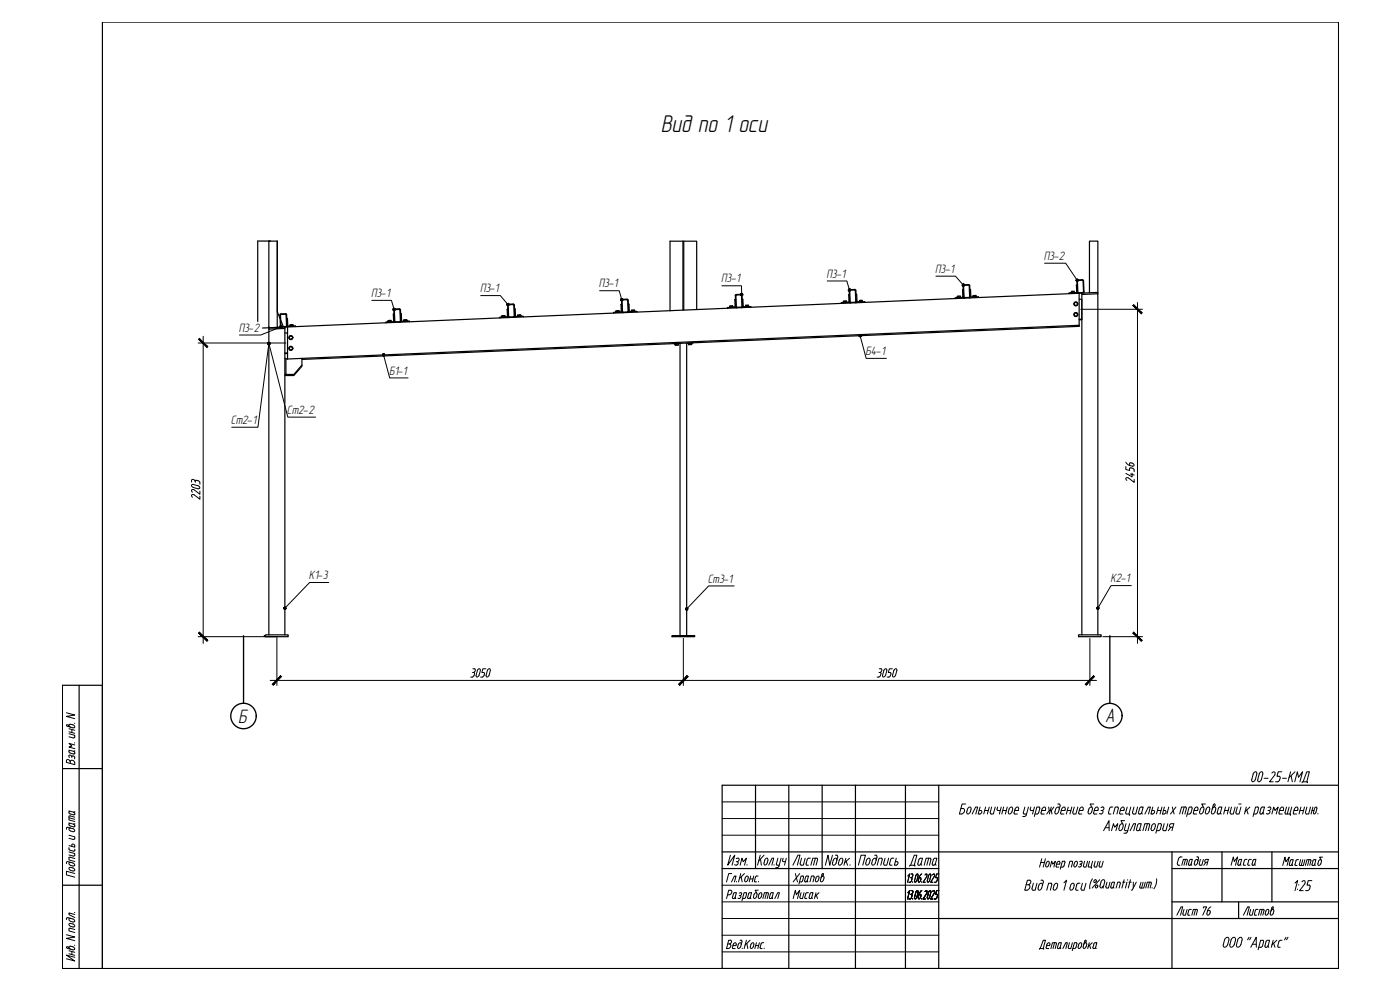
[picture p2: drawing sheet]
<svg xmlns="http://www.w3.org/2000/svg" width="420mm" height="297mm" viewBox="0 0 420 297" stroke-linecap="round" stroke-linejoin="round" font-family="sans-serif">
<defs><g id="words">
<text font-size="7.3" x="198.4" y="39.7">Вид по 1 оси</text>
<text font-size="6.6" x="272" y="261.1">Дата</text>
<g font-size="6.2">
<text x="237.1" y="260.7">Лист</text>
<text x="360.2" y="275.9">76</text>
</g>
<g font-size="5.9">
<text x="71.4" y="216.9">Б</text>
<text x="331.6" y="216.7">А</text>
</g>
<g font-size="3.7">
<text x="313.3" y="78">П3-2</text>
<text x="248.1" y="83.3">П3-1</text>
<text x="280.7" y="81.9">П3-1</text>
<text x="111.4" y="89.1">П3-1</text>
<text x="144.1" y="87.7">П3-1</text>
<text x="179.7" y="86.2">П3-1</text>
<text x="216.5" y="84.7">П3-1</text>
<text x="71.7" y="99.5">П3-2</text>
<text x="259.8" y="106.5">Б4-1</text>
<text x="116.8" y="112.4">Б1-1</text>
<text x="86.1" y="124.2">Ст2-2</text>
<text x="69.3" y="127.2">Ст2-1</text>
<text x="92.7" y="173.8">К1-3</text>
<text x="212.4" y="174.8">Ст3-1</text>
<text x="333.2" y="174.7">К2-1</text>
</g>
</g></defs>
<g fill="none" stroke="#000" stroke-width=".36">
<path d="M30.7 6.6h371v284h-371zM80.7 72.3v26M81.1 72.3h.1M201.1 72.4h8v20.5l-8 .3zM205 72.4v20.6M205.2 72.4v20.6M80.7 98.3l4.8-.2v.5M80.7 98.3v.4M83.2 98.2v-25.9h-5.9v26.2l3.4-.2M83.2 93.5l.9 2.1M84 94.5l.2 3.4M84.1 97.9l.4 .3-3.4 .1"/>
<path d="M84.2 96.1l.8 1.9M84.3 97.9l.2 .1 1.5-.2-.2-3.5-1.6 .1 .1 3.5M85.5 99.9h.8M85.7 94.1l.3 .3M85.7 94.1l-1.4 .1-.3 .3M86 94.4l.2 3.4M86.1 95.6l.2 .1 .2 2.2 2.1-.1M86.1 97.8l-.1 .3h-.5M86.2 97.8l.1 .3M86.3 98.1v9.6M87 97.8v.1M87 97.8h.1"/>
<path d="M87.5 97.4v.3M87.5 97.7l-.4 .1M87.5 97.7l.6 .1M87.9 97.7v-.3h-.8v.4M88.6 97.8l.1 .2M115.8 96.7v.2M116.6 96.5l-.2 .1M116.9 96.1l.1 .4M117.4 96.5h-.8M117.4 96.5l.1 .1M117.4 96.5l-.1-.4h-.4l-.3 .1v.3M118.2 94.2h-.1l-.1 2.3-2.2 .2"/>
<path d="M118.3 96.4l.3 .3M118.3 96.4v.3M119.8 92.8l.2 .2 .2 3.4-1.5 .2M119.9 92.8l-1.6 .2 .3 3.6M120.2 94.1l.2 .1 .3 2.2h2.1l.1 .1M120.3 96.3l-.3 .4M120.3 96.3l-.2-3.5-1.6-.1-.3 .4 .1 3.3M120.3 96.3v.3M121.1 96.3v.1M121.2 96.3h.1M121.3 96.3h.4M121.3 96.3h-.2"/>
<path d="M121.7 95.9v.4M122.1 96.3v-.4l-.8 .1v.3M122.2 96.3h-.5M122.2 96.3l.1 .1M122.2 96.3h.1M150.1 95.2l-.1 .2M151.1 94.7v.3M151.5 95l-.9 .2M151.5 95l.2 .1M151.5 95v-.3h-.8v.4M152.2 92.9l.1 2-2.2 .3M152.3 92.8l-.1 .1"/>
<path d="M152.3 92.8h.1M152.3 91.6l.4-.3 1.6 .1 .2 3.8M152.4 91.6l.1 3.7M152.5 95l.3 .3M152.7 91.4l-.2 .2 .2 3.4 1.5 .1 .1-.2M152.7 91.4h1.4l.2 3.5M154.4 92.7l.2 .1M154.5 94.9l-.3 .3M154.6 92.8l.1 1.9M154.7 94.7l.3 .3M155.8 94.5l.1 .3M156.3 94.8l-.1-.3h-.4h-.4l.1 .4"/>
<path d="M156.4 94.9l-1.1 .1M156.9 94.9l.1 .2M156.9 94.9l-1.9 .1M184.8 93.6h.1M185.3 93.2v.4M185.3 93.6l-.6 .1M185.3 93.6h.4M185.7 93.6v-.4l-.8 .1v.3M185.8 93.6h.1M185.9 93.6v.1M185.9 93.6h-.2M186.2 93.6l-2 .1v.2"/>
<path d="M186.6 91.3h-.2l.1 2-.3 .3M186.6 93.5l.4 .3M186.7 93.5v.3M186.7 90.1l.2 3.5h1.4M188.3 90.1l-.1-.2-1.5 .2M188.4 90.1l.1 3.3M188.5 93.4l-.2 .2M188.6 91.2l.2 .1 .2 2.2h2.1M188.7 93.4l-.4 .3M188.7 93.4l-.2-3.5-1.7-.1-.3 .4 .2 3.3M188.7 93.4v.3M190 93v.4"/>
<path d="M190.4 93.4l-.9 .1M190.4 93.4v-.4h-.8v.4M190.4 93.4h.1M190.5 93.4h.1M190.6 93.4v.1M191.1 93.4l.1 .1M191.2 93.5v.1M201.1 93.2l-114.8 4.9M219.5 91.8v.3M219.5 92.1l.5 .1M219.5 92.1l-.6 .1M219.9 92.1v-.3h-.8l-.1 .4"/>
<path d="M220.6 89.9h.1M220.6 89.9v2.1l-2.2 .3-.1 .2M220.8 92l.4 .3M220.8 92.1l.1 .3M220.9 88.7l.1 3.4M221 88.3l-.3 .4 .1 3.4M221 92l.1 .2M221 88.5l-.2 .2M221 88.4h1.6l.2 3.9M221 88.5h1.5l.2 3.5-1.6 .2M222.7 89.8h.2M222.8 92l-.3 .3"/>
<path d="M222.9 89.9l.1 1.9M223 91.8l.3 .3h2M224.2 91.6v.3M224.6 91.9l-1 .2M224.6 91.9v-.3h-.8v.3M224.6 91.9l.1 .1M225.4 92.1v.1M252.6 90.8l-.1 .2M253.2 90.7l-.1 .1M253.6 90.3v.4M254 90.7h-.8M254 90.7h.2"/>
<path d="M254 90.7v-.4h-.4h-.4v.4M254.7 88.5l.1 2.1-2.2 .2M254.9 88.4l-.2 .1M255 90.6l.3 .3M256.5 86.8l.4 .3M256.5 86.8l-1.6 .3 .1 3.8M256.5 87l.3 3.5-1.5 .2-.3-3.5 1.5-.2M256.9 87.2l.1 3.3M256.9 88.3l.2 .1 .2 2.2 2.1-.1M257 90.5l-.3 .3M257 90.5v.3M258.3 90.1l.1 .4"/>
<path d="M258.4 90.5l-.6 .1M258.4 90.5h.4M258.7 90.5v-.4h-.7v.4M258.8 90.5l.1 .1M259.4 90.5l.1 .2M286.7 89.5v.1M287.8 88.9v.3M288.2 89.2l-.9 .1M288.2 89.2l.2 .1M288.2 89.2v-.3h-.8v.3M289.1 87h-.2l-.1 2.2-2.2 .2M289.2 89.1v.4"/>
<path d="M289.2 89.1l.3 .4M290.7 85.5l.2 .2 .1 3.4-.1 .1-1.4 .1-.2-.2-.1-3.3 1.5-.2M291.1 86.9h.2l.2 2.2h2.1l.1 .2M291.2 89l-.3 .4M291.2 89l-.2-3.5-1.7-.1-.3 .4 .2 3.3M291.2 89v.4M292 89v.1M292.5 88.7v.3M292.5 89h-.5M292.9 89h-.4M292.9 89v-.4l-.8 .1-.1 .3M292.9 89h.1"/>
<path d="M293.1 89h-.1M293.1 89v.1M320.9 87.9l-.1 .2M322 87.4v.4M322.4 87.7l-1 .2M322.4 87.7l.1 .1M322.4 87.7l-.1-.3h-.7v.4M322.6 93.9h.5l.3 .5-.3 .4h-.5l-.3-.4zM322.6 90.7h.5l.3 .5-.3 .4h-.5l-.3-.4zM323 85.6l.1 2.1-2.2 .2M323.2 84.3l.3-.3 1.6 .1 .2 3.5M323.2 84.3l.1 3.7"/>
<path d="M323.2 85.5l-.2 .1M323.3 87.7l.4 .3M323.5 84.1l-.2 .2 .2 3.4M323.5 84.2l1.5-.1 .2 3.5M323.9 89.8h.8v6h-.8M323.9 88v9.9l-115.8 4.9M323.9 97.6l-237.6 10.1M323.9 88l-114.8 4.9M324.7 95.8v.1h-.8M324.7 87.9l4.8-.2v.4M324.7 87.9l-.8 .1M324.7 87.9v.4"/>
<path d="M325.2 87.6l-.2 .2-1.5-.1M325.3 87.6l-.3 .3M329.5 87.7v-15.4h-2.5v15.5M80.7 103v.1M85.5 107.5h.3v4.9h-.3M85.5 105.9h.8M85.5 106.1h.8M86.3 107.7h-.5M87 104.1h.5l.3 .4-.3 .5h-.5l-.2-.5zM87 100.9h.5l.3 .4-.3 .5h-.5l-.2-.5zM90.6 107.5v2l-2.4 2.9h-2.4v.3h-.3M90.6 109.5v.4l-2.4 2.8h-2.4"/>
<path d="M202.1 103.1l-111.5 4.7M202.5 103.1l.6 .1M203.1 103.2v.4M203.5 103.2h-.4M203.6 103.2v.3l-.9 .1-.1-.4M203.7 103.1h.1M203.7 103.1l-.2 .1M203.7 103v.1M204.1 103v87.7M206.1 102.9v87.8M206.5 102.9l.6 .1M207.1 103v.4"/>
<path d="M207.1 103h.4M207.6 103v.4h-.9l-.2-.4M207.7 103h.1M207.7 103h-.2M207.7 102.9v.1M208.1 102.5v.3l-6 .3v-.3M79.7 190.5h6.8v.5h-6.8zM79.7 190.7h-.4v.3h3.4M80.7 190.5v-91.8l4.8-.1v91.9M201.7 190.7h6.8v.3h-6.8zM323.7 190.5h6.8v.5h-6.8zM324.7 190.5v-102.2l4.8-.2v102.4"/>
<path d="M23.7 205.6h-5v85h12M18.7 230.6h12M216.7 235.6h185v55h-185zM226.7 235.6v25M236.7 235.6v55M246.7 235.6v25M256.7 235.6v55M271.7 235.6v55M281.7 235.6v55M216.7 255.6h185M351.7 255.6v35M366.7 255.6v15"/>
<path d="M381.7 255.6v15M18.7 265.6h12M216.7 260.6h65M281.7 275.6h120M351.7 260.6h50M351.7 270.6h50M371.7 270.6v5M23.7 290.6v-85h7v85"/>
<circle cx="322.9" cy="94.4" r=".6"/>
<circle cx="322.9" cy="91.2" r=".6"/>
<circle cx="87.3" cy="104.5" r=".6"/>
<circle cx="87.3" cy="101.3" r=".6"/>
</g>
<g fill="#000">
<circle cx="80.7" cy="98.3" r=".18"/>
<circle cx="116.4" cy="96.5" r=".18"/>
<circle cx="121.1" cy="96.3" r=".18"/>
<circle cx="150.6" cy="95.1" r=".18"/>
<circle cx="155.3" cy="94.9" r=".18"/>
<circle cx="185.9" cy="93.6" r=".18"/>
<circle cx="189.5" cy="93.4" r=".18"/>
<circle cx="253.1" cy="90.7" r=".18"/>
<circle cx="287.3" cy="89.2" r=".18"/>
<circle cx="292" cy="89" r=".18"/>
<circle cx="80.7" cy="103.1" r=".18"/>
<circle cx="73.1" cy="191" r=".2"/>
<circle cx="333.1" cy="191" r=".2"/>
</g>
<g fill="#fff" stroke="#fff" stroke-width=".3">
<path d="M331.9 212.7l3 4h-3zM331.9 212.7l3 4v-4z"/>
<path d="M71.7 212.9l3 4h-3zM71.7 212.9l3 4v-4z"/>
<path d="M198.4 34.4l32.8 5.6h-32.8zM198.4 34.4l32.8 5.6v-5.6z"/>
<path d="M92.6 171l6.4 3.1h-6.4zM92.6 171l6.4 3.1v-3.1z"/>
<path d="M259.7 103.7l6.6 3.1h-6.6zM259.7 103.7l6.6 3.1v-3.1z"/>
<path d="M69.3 124.4l8.4 3.1h-8.4zM69.3 124.4l8.4 3.1v-3.1z"/>
<path d="M86.1 121.3l8.9 3.2h-8.9zM86.1 121.3l8.9 3.2v-3.2z"/>
<path d="M212.4 172l8.2 3.1h-8.2zM212.4 172l8.2 3.1v-3.1z"/>
<path d="M313.2 75.2l6.9 3.1h-6.9zM313.2 75.2l6.9 3.1v-3.1z"/>
<path d="M333.1 171.9l6.7 3.1h-6.7zM333.1 171.9l6.7 3.1v-3.1z"/>
<path d="M116.6 109.6l6.2 3.1h-6.2zM116.6 109.6l6.2 3.1v-3.1z"/>
<path d="M71.6 96.7l6.9 3.1h-6.9zM71.6 96.7l6.9 3.1v-3.1z"/>
<path d="M111.3 86.3l6.5 3.1h-6.5zM111.3 86.3l6.5 3.1v-3.1z"/>
<path d="M144 84.9l6.5 3.1h-6.5zM144 84.9l6.5 3.1v-3.1z"/>
<path d="M179.6 83.4l6.5 3.1h-6.5zM179.6 83.4l6.5 3.1v-3.1z"/>
<path d="M216.3 81.9l6.5 3.1h-6.5zM216.3 81.9l6.5 3.1v-3.1z"/>
<path d="M248 80.5l6.4 3.1h-6.4zM248 80.5l6.4 3.1v-3.1z"/>
<path d="M280.6 79.1l6.5 3.1h-6.5zM280.6 79.1l6.5 3.1v-3.1z"/>
<path d="M140.8 200.4l6.6 3.1h-6.6zM140.8 200.4l6.6 3.1v-3.1z"/>
<path d="M262.7 200.4l6.7 3.1h-6.7zM262.7 200.4l6.7 3.1v-3.1z"/>
<path d="M60.3 143.6v6.7h-3.1zM57.2 143.6v6.7l3.1-6.7z"/>
<path d="M340.7 138.6v6.6h-3.1zM337.6 138.6v6.6l3.1-6.6z"/>
</g>
<g fill="none" stroke="#000" stroke-width=".4">
<path d="M73.1 191v20M333.1 191v20"/>
<circle cx="73.1" cy="214.8" r="3.8"/>
<circle cx="333.1" cy="214.7" r="3.7"/>
</g>
<g fill="none" stroke="#000" stroke-width=".3">
<path d="M313.5 79h6.3l3.5 5.1M84.3 98.1l-6.1 2.4h-6.3M111.6 90.1h5.9l.8 2.7M144.3 88.7h5.9l2.2 2.7M179.9 87.2h5.9l.8 2.7M216.6 85.7h5.9l.1 2.7M248.3 84.3h5.8l.8 2.7M280.9 82.9h5.9l2.3 2.7M324.4 92.8h18.5M341.4 90.8v102.2M59.5 102.9h26.3M61 100.9v92.1"/>
<path d="M80.7 103.1l-3.3 25.1h-7.8M80.7 103l5.7 22.2h8.3M115.1 106.5l1.8 6.9h5.6M258.1 100.7l1.8 6.8h6.1M337.9 138.6l.4 .6 .7 .4M337.9 140v.9l1.1 .3v-.8l.9 .1M339 138.9l.8 .1a.58 .58 0 0 1 .5 .8l-1.3-.1zM58 145.4l-.5 .1a.58 .58 0 0 0 .5 .8M58 145.4l1.4 .3a.58 .58 0 0 1 .5 .8l-.5 .1-1.4-.3M58.6 144.5l-.3-.5-.6-.2-.2 .4v.4M58.6 144.7l.2-.6 .9 .3 .3 .4M60 148.9v.9l-2-1.4-.5 .3 .3 .5"/>
<path d="M60 147.4v.9l-2-1.4-.5 .3 .3 .5M60 144.8v.5M339.3 142.2l1.1 .3M339.7 142v1.1l-1.8-1.1M339.9 140.5l.5 .5M340.4 143.8v.9l-2-1.4-.5 .4 .3 .4M340.4 141v.5M98.7 174.8h-5.8l-7.4 7.7M220.3 175.8h-7.6l-6.6 6.9M339.5 175.7h-6.1l-3.9 6.8M59.5 191h19.7M83.1 191v14.7"/>
<path d="M205.1 191.5v14.2M327.1 191.5v14.2M331 191h11.9M19.9 213.9l2.5 .6-2.5 .4 2.5 .7M20.7 218.7l1.7 .4M20.7 219.6l1.7 .4M20.8 217.9l-.4-.4-.5 .1 .3 .3 1.7 .5M21.6 218.9v.9M21.9 217.5a.58 .58 0 0 1 .5 .8l-.5 .1M21.9 217.5l-1.1-.1a.58 .58 0 0 0 .4 .8M22.3 217h.1M81.1 204.2h248"/>
<path d="M141.8 201.8h.4a.9 .9 0 0 1 0 1 .9 .9 0 0 1-1 .4M141.9 200.7h.5M142.3 200.6l.3 .6-.6 .6M142.9 202.6l.1 .5a.58 .58 0 0 0 .8-.5l.4-1.4-.2-.5a.58 .58 0 0 0-.8 .5l-.3 1.4M145.1 201.8a.88 .88 0 0 1 .1 1 .88 .88 0 0 1-1 .4M145.8 200.7h-.9l-.3 1.1h.6M146.4 200.9l.4-.3 .4 .3a2.87 2.87 0 0 1-.8 2.2h-.2l-.3-.2zM263.8 201.8h.4a.9 .9 0 0 1 0 1 .9 .9 0 0 1-1 .4M263.9 200.7l.4-.1 .4 .3-.2 .6-.5 .3M265.8 202.6a.58 .58 0 0 1-.8 .5l-.1-.5 .4-1.4a.57 .57 0 0 1 .7-.5l.1 .5-.3 1.4M267.8 200.7h-.9l-.3 1.1h.5a.88 .88 0 0 1 .1 1 .88 .88 0 0 1-1 .4M268.4 200.9l.5-.3 .3 .3a2.96 2.96 0 0 1-.8 2.2h-.2l-.3-.2z"/>
<path d="M19.9 228.2v.5l2.5 .7v-.5M19.9 228.2l.3-.3 .6 .1 .3 1.1M20.7 220.2l1.7 .4v.7l-.5 .1M20.7 221.1l1.2 .3M21.1 228.5a.72 .72 0 0 1 .8-.4 .72 .72 0 0 1 .5 .8M21.6 227l-.3-.3-.4-.1-.2 .2 .1 .5M21.6 227a.5 .5 0 0 1 .7 0 .5 .5 0 0 1 0 .7M21.6 227v.3M22.1 225.4l.3 .2v.4M22.3 222.9h.1M22.4 223.5l-1.7-.4 .9 .7-.9 .4 1.7 .4M22.4 225.2l-.3 .2-1.4-.3v.4l.2 .4 1.2 .3 .3-.2"/>
<path d="M376.4 231.8l.6-.2 .2 .6-.6 1.9-.6 .5-.3-.2v-.5zM378.2 231.8l.6-.2 .2 .6-.6 1.9-.6 .5-.3-.2v-.5zM379.4 233.5h1.2M381.7 231.9a.55 .55 0 0 1 .8-.2 .55 .55 0 0 1 .1 .8l-1.6 2.1h1.1M384 234l-.4 .5-.8 .1M384.7 231.6h-1.1l-.4 1.3 .9 .1-.1 1M384.9 233.5h1.2M387.3 231.6l-.8 3M387.5 232.8l.3 1.8M388.6 234.6l.8-3 .3 1.6 1.2-1.6-.8 3M388.6 231.6l-1.8 1.8M390.8 234.9v-.3h1.6l-.1 .3"/>
<path d="M391.1 234.6l1.1-3h.8l-.8 3M19.9 258.8v.3M20.4 258.5l-.5 .3M20.4 248.2l-.4 .1-.1 .5M20.4 258.6l1.5 .3a.58 .58 0 0 1 .5 .8h-1.2a.58 .58 0 0 1-.4-.8l.4-.1M20.4 248.2l1.5 .4a.58 .58 0 0 1 .5 .8h-1.1M20.7 245l.4-.2 1.3 .4M20.7 255.6l1.7 .5v.7h-.5M20.7 254.3l.2 .7 1.2 .4 .3-.1v-.5M20.7 253.7l1.7 .5v-.7l-.6-.3-.2 .8M20.7 250.6l1.7 .5v.7h-.5M20.7 246.9l1.6 .5 .1 .6-1.5-.3z"/>
<path d="M20.7 245v1l1.7 .5M20.7 256.5l1.2 .4M20.7 251.5l1.2 .4M20.7 245.4l1.7 .4M21.2 248.5l-.4 .1a.58 .58 0 0 0 .4 .8M22.1 243.7l.3 .6-.3 .2M22.1 243.7l-1.4-.4 .2 .8 1.2 .4M22.4 257.6l-1.3-.4-.4 .2v.6l1.7 .5M22.4 247.1l-.3 .2M22.4 243.5l-.3 .2M216.7 245.6h65M216.7 250.6h65"/>
<path d="M216.7 240.6h65M219.2 256.6l-.8 3 2.1-3-.8 3M220.9 257.6l.6-.1 .3 .2-.1 .6-.4 .2M221 258.6h.3M221.2 258.5a.59 .59 0 0 1 .1 .9 .59 .59 0 0 1-.8 0M222.1 259.6l.6-2.1 .4 1.1 .9-1.1-.6 2.1M224.2 259.4v.2M228.2 256.6l-.8 3M228.2 257.8l.3 1.8M229.3 256.6l-1.6 1.8M229.5 258.1l.6-.6 .3 .1v.5M229.5 258.1l-.2 1.1 .3 .4 .5-.4 .4-1.1"/>
<path d="M230.7 259.6l1-2.1h.5l-.6 2.1M232.3 259.4v.2M233 259.1l.1 .4 .7 .1M233.5 257.5l-.5 1.6M234.4 257.5l-.7 2.6-.9 .2M234.9 258.1l.2 .4M235 257.5l-.1 .6M249.8 256.6l-.8 3-.5-3-.8 3M250.7 256.6l.6 .1 .1 .5-.6 2-.4 .3h-.4l-.2-.3 .4-1.3 .3-.4h.5l.1 .7M252.1 257.7l.5-.2 .3 .4-.3 1.3-.6 .4-.4-.4zM253.9 257.5l-.6 2.1M254 258.4l.4 1.2"/>
<path d="M254.9 257.5l-1.4 1.3M255.1 259.5v.1M257.6 259.6l.8-3h1.3l-.8 3M260.9 258.9l-.5 .6-.5-.1 .2-1.5 .7-.4 .3 .4-.2 1M262.5 256.6h.4M262.8 256.6l.4 .3v.3l-.5 1.7M262.9 258.2l-.2-.7-.6 .2-.5 1.7 .6 .1 .5-.6M263.2 259.6l.6-2.1h.7l.3 .4-.5 1.7M265.6 257.5l-.4 1.8 .3 .3h.6l.6-2.1M267.2 259.6h.5M268.3 257.5l-.9 .2-.4 1.4 .2 .5M268.7 258.6h.5"/>
<path d="M269 257.5l-.6 2.1 1-.3 .1-.5-.3-.3M289.8 241.2h-1.1l-.8 3a1.15 1.15 0 0 0 1.5-1.4l-1-.2M291.2 243.6l-.5 .6-.5-.2 .3-1.4 .6-.5 .3 .4-.2 1.1M291.8 244.2l1-2.1h.6l-.6 2.1M293.8 243.2h.6M294.1 242.1l-.5 2.1 .9-.2 .2-.6-.3-.2M295.5 243.2h1.1M295.8 242.1l-.6 2.1M296.9 242.1l-.6 2.1M297.6 242.1l-.4 1.8 .3 .3h.6l.6-2.1M299.4 242.1l-.2 .9 .3 .2M299.5 243.2h.7"/>
<path d="M300.5 242.1l-.6 2.1M300.9 243.2h1.1M301.2 242.1l-.5 2.1M302.3 242.1l-.6 2.1M303.9 242.8l-.2-.6-.6 .1-.5 1.3 .2 .6 .6-.2 .5-1.2M305.7 242.8l-.2-.6-.6 .1-.6 1.6 .1 .3h.9M305.7 242.8l-.1 .4h-1.1M307.1 243.8l.1 .4h.9M307.6 242.1l-.5 1.7M308.7 242.1l-.8 2.7-1 .2M309.4 242.1l-.1 1 .9 .1M310.5 242.1l-.6 2.1"/>
<path d="M310.6 244.2h.7M311.3 244.2l.3-.2 .5-1.4-.3-.5h-.6l-.8 2.9M312.3 258.8h1.1M312.6 243.2h1.1l.1-.9-.4-.2-.4 .2-.6 1.6 .1 .3h.9M312.7 257.7l-.7 2.5M313.8 257.7l-.7 2.5M314.1 258.7l.7-.2-.1 1.1a.58 .58 0 0 1-.8 .5l-.1-.5zM314.7 242.1l.2 1.1-.8 1M314.9 243.2h.6M315.5 242.1l-.6 2.1M316.3 242.1l-.8 1.1 .2 1M317.1 259.3h.9v-.8a.58 .58 0 0 0-.8 .5l-.3 1 .9 .2"/>
<path d="M317.5 241.2l.5 .1 .1 .5-.5 2-.4 .4h-.4l-.2-.6 .5-1.3 .6-.1 .2 .6M318.3 243.9l.1 .3h.9M318.5 243.2h1.1l.1-.9-.4-.2-.4 .2-.6 1.6M320.3 243.2h1.1M320.6 242.1l-.6 2.1M321.7 242.1l-.6 2.1M321.7 258.4l.2 .4-.4 1.4M321.7 258.4h-.6l-.5 1.8M322.4 242.1l-.4 1.5M322.4 259v1.1a.58 .58 0 0 0 .8-.5l.1-.6M323.3 259l-.1-.5a.58 .58 0 0 0-.8 .5M323.5 242.1l-.6 2.1h-.8l-.1-.6"/>
<path d="M323.7 243.9l.1 .3h.9M323.9 243.2h1.1v-.9l-.3-.2-.4 .2-.6 1.6M324 258.5l.5-.1 .3 .2-.1 .5-.4 .2a.5 .5 0 0 1 .1 .7 .5 .5 0 0 1-.8 0M324.1 259.3h.2M325.5 258.4l-.4 1.5 .8 .3 .5-1.8M327 258.4l-.4 1.6 1 .2-.1 .3M327.8 242.8l-.1-.6h-.5l-.3 .4-.3 1M327.9 242.8l-.4 1-.4 .4h-.4l-.1-.6M327.9 258.4l-.5 1.8M328.3 241.2h-1.1l.5 1M328.4 243.2h1.1v-.9l-.3-.2-.4 .2-.6 1.6 .1 .3h.9M328.7 258.4l-.4 1.5 .8 .3 .5-1.8"/>
<path d="M330.2 258.4l-.4 1.5 .8 .3 .5-1.8M330.4 242.3l.6-.2 .3 .3-.1 .5-.5 .3M330.4 243.2h.4M330.7 243.2a.6 .6 0 0 1 .1 .9 .6 .6 0 0 1-.9 0M331.2 249.2l1.6-3 .1 3M331.7 248.3h1.1M333.5 242.1l-.5 .5-.3 1.4 .7 .2M333.5 242.1h.5M333.6 249.2l.6-2.1 .3 1.1 1-1.1-.6 2.1M335.6 242.6v-.4l-.9-.1-.6 2.1M335.6 242.6l-.4 1.6M336 243.9l.1 .3h.9"/>
<path d="M336.2 243.2h1.1v-.9l-.3-.2-.4 .2-.6 1.6M336.3 247.3l.4-.2 .4 .4-.3 1.3-.6 .4-.4-.4zM337.5 246.2h-1.1l.6 1M337.9 247.1l-.4 1.9 .2 .2h.8M338.3 242.1l-.5 1.9 .3 .2h.9l-.1 .5M339 247.1l-.8 2.6-.9 .3M339.2 249.2l1-2.1h.6l-.5 2.1M339.4 242.1l-.6 2.1M340.3 242.1l-.4 1.8 .3 .3h.6l.6-2.1M341.4 247.6l.3-.4 .8-.1-.4 1.7M341.4 247.6l-.3 1.4 .5 .2M342 248.8l-.4 .4"/>
<path d="M342 248.8l.3 .4M342.1 242.4l1-.3-.5 1.7-.4 .4-.5-.2zM342.6 243.8l.3 .4M343 249.2l.6-2.1h1.2l.2 .5-.4 1.6M343.6 244.2l1-2.1h.6l-.5 2.1M344.4 247.1l-.6 2.1M345.7 243.2h.5M346 242.1l-.6 2.1 1-.2 .1-.6-.3-.2M346.7 247.8l-.1-.6-.7 .1-.4 1.3 .1 .6 .7-.2 .5-1.2M347.4 243.2h1M347.6 242.1l-.5 2.1M348.5 247.6v-.4l-.9-.1-.7 2.9"/>
<path d="M348.6 247.6l-.5 1.4-1 .2M348.7 242.1l-.6 2.1M349 248.6v.3l.3 .3M349.4 247.1l-.4 1.5M349.4 242.1l-.5 2.1h.7l.3-.5-.1-.4-.6-.1M350.5 247.1l-.6 2.1h-.6M350.8 242.1l-.6 2.1M351.4 248.2l-.8 1M351.5 247.1l-.4 .3-.1 .5 .3 .3h.7M351.6 247.1h.7l-.6 2.1M351.8 242.1l.6 2.1M352.9 242.1l-1.6 2.1"/>
<path d="M354 244.2l.6-2.1h1.2l.2 .5-.4 1.6M354.7 259.6l.5-1.7 .9-.1 .2 .4-.3 1.4M354.8 257.1h-.7l-.3 .4-.5 1.5 .1 .5 .7 .1M355.4 242.1l-.6 2.1M355.8 257.9l-.5 1.7M356.9 258.2l.3-.3h.6l-.4 1.5-.5 .2-.2-.4 .3-1M357.5 259.2l.2 .4M357.5 242.1l.3 .5M357.5 242.1h-.6l-.8 2.9M357.8 242.6l-.5 1.4-1 .2M358.1 243.9l.1 .3h.9M358.3 243.2h1.1l.1-.9-.3-.2-.5 .2-.5 1.6"/>
<path d="M358.6 258.4l-.2 .6M359.2 257.1l.5 .2-.4 1.7M359.3 259a.58 .58 0 0 1-.8 .5l-.1-.5M359.5 258.4l-.1-.5a.58 .58 0 0 0-.8 .5M360.3 257.9l-.4 1.4 .3 .3M360.5 242.3l.5-.2 .3 .4-.3 1.3-.6 .4-.4-.4zM361.1 257.9l-.4 1.7h-.5M361.7 241.2h-1l.5 1M361.9 258.7l-.6 .9M362 257.8l-.3 .3-.1 .4 .2 .2h.6M362.1 257.9h.5l-.4 1.7M362.3 242.3l.4-.2 .4 .4-.4 1.3-.6 .4-.4-.4z"/>
<path d="M364.1 242.3l.6-.7-.2-.4-.4 .4-.5 2v.4l.3 .2 .6-.4 .3-1.5-.5-.1-.5 .6M366.3 243.8l-.5 .4M366.3 243.8l.2 .4M366.3 243.8l.4-1.7-.8 .1-.3 .4-.3 1.4 .5 .2M367.5 243.2h1.1M367.8 242.1l-.6 2.1M368.9 242.1l-.6 2.1M369.5 259.6l.6-2.5 .3 1.4 1-1.4-.6 2.5M369.6 242.1l-.4 1.8 .3 .3h.6l.6-2.1M371.3 242.1l-.4 1.5v.3l.3 .3h.7l.5-2.1M371.8 241.2h.7M371.8 258l.8-.1-.3 1.3-.4 .4-.5-.2z"/>
<path d="M372.3 259.2l.2 .4M373.1 259.2l.3 .4M373.4 259.6h.4M374 242.1l-.5 2.1M374.2 243l.4 1.2M374.2 257.9l-.7 .1-.3 1.2M374.7 258.2l-.3 1.2 .7 .2M375.1 242.1l-1.4 1.4M375.5 257.9h-.5l-.3 .3M376.1 258l.8-.1-.3 1.3-.4 .4-.5-.2zM376.2 244.2l1.1-.2 .4-1.4-.1-.4-.8-.1-.8 2.9M376.6 259.2l.2 .4"/>
<path d="M378.5 242.4l1-.3-.4 1.7-.5 .4-.5-.2zM379 243.8l.3 .4M380.5 242.3l.6-.2 .3 .3-.1 .5-.5 .3M380.5 243.2h.3M380.8 243.2a.6 .6 0 0 1 .1 .9 .6 .6 0 0 1-.9 0M381.7 244.2l.6-2.1 .3 1.1 1-1.1-.6 2.1M384 243.2h1.1l.1-.9-.4-.2-.6 .5-.4 1.4 .2 .2M384 244.2h.8M385 259.7l.6-2.5 .3 1.4 1-1.4-.6 2.5M386.1 242.1l-.5 1.9 .3 .2h1.4l-.1 .5M386.9 242.1l-.6 2.1M386.9 259.3l.3 .4 .6-.4"/>
<path d="M387.6 257.9h.5l-.3 1.4M387.6 257.9l-.4 .4-.2 1M387.7 242.1l-.6 2.1M387.8 259.3l.2 .4M388.3 243.2h1.1l.1-.9-.3-.2-.5 .2-.5 1.6v.3h.9M389.3 257.9l-.4 .4-.3 1.2 .7 .2M389.3 257.9h.4M390.1 243.2h1.1M390.3 257.9l-.3 1.4 .2 .4h1l.4-1.8M390.4 242.1l-.6 2.1M391 257.9l-.5 1.8M391.5 242.1l-.6 2.1"/>
<path d="M392.2 242.1l-.4 1.8 .3 .3h.6l.6-2.1M392.9 257.9l-.5 1.8M393.2 257.9l.2 .4-.3 1.4M393.2 257.9h-1l-.4 1.8M393.7 243.2h.6M394 242.1l-.5 2.1M394.4 257.9l-.4 .4-.3 1.2 .5 .2M394.4 257.9h.5l-.3 1.4M394.5 259.3l.3 .4M394.6 259.3l-.4 .4M395.2 242.6l-.1-.4-.5 .2-.3 1.8 .5-.2 .4-1.4M395.5 259.1l.1 .5a.59 .59 0 0 0 .8-.5l.1-1.1a.58 .58 0 0 0-.8 .5l-.2 .6"/>
<path d="M395.5 244.1v.1M396.9 257.2h-.9l.5 .8M20.4 275.3l-.4 .1-.1 .5M20.4 275.4l1.5 .3a.58 .58 0 0 1 .5 .8l-1.2-.1a.58 .58 0 0 1-.4-.8h.4M20.8 260.3l1.1 .1a.58 .58 0 0 1 .5 .8l-.5 .1-.7-.2a.58 .58 0 0 1-.4-.8zM20.8 277.2h1.1a.58 .58 0 0 1 .5 .8h-1.2a.58 .58 0 0 1-.4-.8zM22.3 273.7l.1 .1M22.4 262.1l-2.5-.7v1.1l2.5 .7M22.4 278.9l-1.3-.4-.4 .2v.6l1.7 .5M22.4 274.4l-1.7-.5v.5l1.7 .9M216.7 270.6h65M216.7 275.6h65"/>
<path d="M216.7 265.6h65M218.3 268.5l.6-.1a.72 .72 0 0 0 .7-.5 .72 .72 0 0 0-.4-.8h-.5l-.7 2.5M219.5 264.6l.9-1.8h.5l-.5 1.8M219.6 262.1h-.9l-.7 2.5M220.1 268.2l.2-.3 .7-.1-.5 1.6-.5 .2-.2-.4 .3-1M220.6 269.2l.2 .4M221.1 264.5l-.1 .1M221.8 268l.5-.1 .3 .2-.1 .4-.4 .2M221.9 268.7h.2M222.1 268.7a.5 .5 0 0 1 .1 .7 .5 .5 0 0 1-.7 .1M222.3 262.1l-.7 2.5M222.4 263.1l.3 1.5"/>
<path d="M223.4 262.1l-1.5 1.5M223.8 263.1l.7-.2-.1 1.1a.58 .58 0 0 1-.8 .5l-.1-.5zM223.8 267.8l.2 .4-.3 1.2-.9 .2M223.9 267.8h-.6l-.6 2.4M224.4 269.2v.3l.4 .1 .4-.4M225 267.8h.6l-.4 1.4M225.1 267.8l-.5 .4-.2 1M225.1 263.7h.9M225.2 269.2l.2 .4M225.3 262.8l-.5 1.8M226.2 262.8l-.5 1.8M226.3 268.4l-.1 1.1a.58 .58 0 0 0 .8-.5l.2-.6"/>
<path d="M227.2 268.4l-.1-.5a.58 .58 0 0 0-.8 .5M227.5 262.8l-.6 .1-.2 .3-.3 1.2 .6 .2M227.6 267.1h-.9l.4 .8M227.7 264.5l-.1 .1M227.8 268.4l-.1 1.1a.58 .58 0 0 0 .8-.5l.1-.6M228.6 268.4l-.1-.5a.58 .58 0 0 0-.8 .5M230.1 267.8l-.5 1.8M230.6 268.2l-.2-.4h-1l-.5 1.8M230.6 268.2l-.4 1.4M231.2 268.2l.2-.3 .7-.1-.5 1.6-.5 .2M231.2 268.2l-.3 1 .2 .4M231.7 269.2l.2 .4"/>
<path d="M232.5 269.6l.9-1.8h.5l-.5 1.8M238 269.6l.7-2.5 .3 1.4 1-1.4-.7 2.5M238.7 262.1l.6 2.5M240 262.1l-2 2.5M240.4 267.8l-.3 1.3M240.9 262.8l.3 .4-.4 1.2-.9 .2M241 262.8h-.6l-.6 2.4M241.3 267.8l-.5 1.8-.7-.1v-.4M241.5 264.2v.3l.4 .1 .4-.4M241.5 264.2l.3-1.2 .9-.2-.4 1.4M242.3 264.2l.2 .4M242.6 267.8l-.6 .1-.2 .3-.3 1.2 .6 .2"/>
<path d="M243.1 264.6l.4-1.8h.6l.2 .4-.3 1.4M243.2 268l.8-.2-.4 1.4-.4 .4-.4-.2zM243.6 269.2l.2 .4M244.9 267.8l-.5 1.8M245 268.6l.3 1M245 263.1l.7-.2-.1 1.1a.58 .58 0 0 1-.8 .5l-.1-.5zM245.8 267.8l-1.2 1.2M246.7 262.4l-.5 1.6 .1 .5a.62 .62 0 0 0 .8-.5l.1-1.1a.58 .58 0 0 0-.8 .5M247 262.7l-.3 .3M272.5 262.8l.5-.6-.6 2.5M272.5 267.8l.5-.6-.6 2.5M272.8 264.7h.3"/>
<path d="M272.8 269.7h.3M273.3 268.4h.3M273.4 267.2h.4M273.6 263.3v.9l-.5 .5M273.6 268.3v.9l-.5 .5M273.8 267.2l.2 .6-.5 .5M273.9 264.6v.1M273.9 269.6v.1M274.8 262.8l-.3 1.8h.4l.3-.4M275.2 269.1l-.3 .5h-.4l.3-1.8 .5-.6 .2 .3-.3 1.7M275.5 262.8l-.3 1.4M275.8 263.3l-.2 1.3h.4l.4-.8"/>
<path d="M276.2 263.3l.2 .5M276.2 268.3l.2 .5M276.2 268.4h-.4l-.2 1.2h.4l.4-.8M276.6 264.6v.1M276.6 269.6v.1M276.6 267.2l-.8 1.1M277.6 267.5l.4-.3 .2 .5-1.2 2h.7M278.1 263l-1.1 1.7h.7M278.3 264.1l.2 .6 .5-.5M278.3 269.1l.2 .6 .5-.6M278.3 269.2l.4-1.4 .5-.6 .2 .3-.4 1.7M278.7 262.8l-.4 1.4"/>
<path d="M279.4 262.8l-.4 1.4M279.9 267.5l.3-.3 .3 .5-1.2 2h.7M280.4 263l-1.1 1.7h.7M280.4 264.7h.4M280.4 269.7h.4M281.2 263.3l.1 .5M281.2 268.3l.1 .5M281.3 263.8l-.2 .7-.3 .2M281.3 268.8l-.2 .7-.3 .2M281.7 267.2h-.6l-.3 1.2h.4M308 265.5h.6M309 264.1a.73 .73 0 0 1 .3 .8 .73 .73 0 0 1-.7 .5 .88 .88 0 0 1 .4 1 .88 .88 0 0 1-.8 .7h-.7l.8-3h.7"/>
<path d="M310.1 265l-.4 1.8 .4 .3h.6l.5-2.1M312.4 264.1l.6 .1 .1 .5-.6 2-.4 .3h-.4l-.1-.6 .4-1.2 .7-.2 .1 .7M314.1 267.1l.6-2.1h.7l.2 .4-.4 1.7M315.2 260.2l.4-1.8 .4 .9 .7-.9-.4 1.8M317.2 266.4l-.5 .6-.6-.1 .3-1.5 .6-.4 .4 .4-.2 1M318.4 260.2l.8-.2 .3-1.6h-.7l-.6 2.4M319.3 264.9l.8-.8-.8 3M321.3 265.7l.5-.6 .5 .1-.2 1.5-.6 .4-.4-.4 .2-1M323.6 265l-.5 .4-.3 1.5 .8 .2M323.6 265h.5M324.8 265l-.4 1.8 .4 .3h.6l.5-2.1M327.9 263.7l-.7 1.5-.1 1.5"/>
<path d="M330 263.9l-2.2 2.5M330.7 264.1l.7-.1 .1 .6-.4 1.4-.6 .4-.4-.4zM330.8 265.9l.4 .5M332.2 264.7l-.3 1.2M333.1 264.7l-.4 1.7h-.7l-.1-.5M333.6 265.1l.2-.4h.7l-.4 1.5-.5 .2M333.6 265.1l-.3 1 .2 .3M334.1 266.1l.2 .3M336 264.7l.2 .4-.3 1.3M336 264.7h-.6l-.4 1.7M336.9 264.7h.7M337.4 263.9l-.7 2.5"/>
<path d="M338.2 264.7l-.4 1.7M338.4 263.9v.2M338.8 264.7h.7M339.3 263.9l-.7 2.5M340.1 264.7v1.7M341 264.7l-1.2 2.4h-.3M342.4 264.7l-.4 1.4 .2 .3M343.1 264.7l-.5 1.7M343.7 264.7l-.4 1.7h-1M343.9 266.4l.4-1.7h1l.2 .4-.3 1.3M345 264.7l-.5 1.7M345.8 266.3v.1"/>
<path d="M347.1 263.7l-.1 1.5-.7 1.5M353.2 274.6l1.3-2.5h.4l-.6 2.5M355.3 272.9l-.3 1.5 .3 .2h.5l.5-1.7M356.7 273.2l-.2 1.2 .6 .2M357.1 272.8l-.4 .4M357.1 272.9h.4M359.2 272.9h-1.1l-.4 1.7M373.2 274.6l1.2-2.5h.5l-.6 2.5M375.3 272.9l-.3 1.5 .3 .2h.5l.4-1.7M376.7 274.6h.4M376.7 273.2l-.2 1 .2 .4M377.1 272.8l-.4 .4"/>
<path d="M377.1 272.9h.4M378.8 272.9l-.5 1.7M379.1 272.9h-1l-.4 1.7M379.1 272.8l.2 .4M379.3 273.2l-.3 1.4M379.7 274l.2-.6a.58 .58 0 0 1 .8-.5l-.1 1.1M380.6 274a.58 .58 0 0 1-.8 .5l-.1-.5M381.4 273.4a.58 .58 0 0 1 .8-.5l-.1 1.1M382 272.1l-.3 .3-.5 1.6M382 272.1l.1 .4-.4 .5M382.1 274a.58 .58 0 0 1-.8 .5l-.1-.5M388.6 265l.8-.8-.8 3"/>
<path d="M389.4 266.8v.1M389.8 265.4l-.1 .2M390.7 264.6a.55 .55 0 0 1 .9-.3 .55 .55 0 0 1 0 .9M391.6 265.2l-1.6 2h1.1M391.8 267.2h.6M392.9 265.6l.3 .5M393.1 266.6l-.7 .6M393.2 266.1l-.1 .5M393.7 264.2h-1.1l-.3 1.4h.6M19.9 280.5l2.5 .6-2.5 .5 2.5 .6M20.7 285.3l1.7 .4M20.7 286.2l1.7 .4"/>
<path d="M20.8 284.5l-.4-.4-.5 .1 .3 .3 1.7 .5 .5-.1a.58 .58 0 0 0-.5-.8l-1.1-.1a.58 .58 0 0 0 .4 .8M21.6 285.5v.9M22.3 283.6h.1M22.4 287.2l-2.5-.6 2.5 1.7-2.5-.6M216.7 280.6h65M216.7 285.6h65M218.4 283.2h.5M218.7 282.1h.5l.3 .3-.1 .5-.5 .3a.74 .74 0 0 1 .4 .8 .74 .74 0 0 1-.7 .6h-.6zM220 283.4l-.2 1 .8 .2M220.9 283.4l-.1-.5a.58 .58 0 0 0-.8 .5M221 283.4l-.1 .3h-.9M221.6 283.4l-.2 .6"/>
<path d="M222.1 282.1l.5 .1 .1 .4M222.3 284a.58 .58 0 0 1-.8 .5l-.1-.5M222.4 283.4l-.1-.5a.58 .58 0 0 0-.8 .5M222.7 282.6l-.4 1.4M222.8 284.5l-.1 .1M224 282.1l-.7 2.5M224.1 283.1l.3 1.5M225.1 282.1l-1.5 1.5M225.4 283.4l-.1 1.1a.58 .58 0 0 0 .8-.5l.2-.6M226.2 283.4v-.5a.58 .58 0 0 0-.9 .5M226.8 283.7h.9M227 282.9l-.5 1.7"/>
<path d="M227.9 282.9l-.5 1.7M228.1 284.2l.1 .3 .5 .1M228.8 282.8l-.4 .4-.3 1M228.8 282.9h.4M229.4 284.5l-.1 .1M311.9 284.8l.1-.2h1.3l-.1 .2M312.2 284.6l.9-2.5h.7l-.7 2.5M313.9 284.3l.2 .3M314.1 284.6h.7M314.2 283.4l-.2 .9M315.1 283.4l-.1-.5a.58 .58 0 0 0-.8 .5M315.1 283.4l-.1 .3h-.9"/>
<path d="M315.4 284.6l.4-1.7 1-.1 .2 .4-.3 1.4M316.5 282.9l-.5 1.7M317.6 283.2l.3-.3h.6l-.4 1.5-.5 .2M317.6 283.2l-.2 1 .2 .4M318.2 284.2l.2 .4M319 284.6l.8-1.7h.5l-.4 1.7M321 282.9l-.4 1.2M321.8 282.9l-.4 1.7-.7-.1-.1-.4M322 284.6l.8-.2 .3-1.5h-.6l-.7 2.3M323.7 283.4v1.1a.58 .58 0 0 0 .8-.5M324.6 283.4l-.1-.5a.58 .58 0 0 0-.8 .5M324.6 283.4l-.1 .6"/>
<path d="M325.5 283l.5-.5-.2-.4-.3 .3-.4 1.6 .1 .5a.58 .58 0 0 0 .8-.5M326.1 283.4l-.1-.5a.58 .58 0 0 0-.8 .5M326.1 283.4l-.1 .6M326.9 282.9l-.5 1.7M327 283.6l.3 1M327.8 282.9l-1.2 1.1M328.3 283.2l.2-.3h.7l-.5 1.5-.5 .2M328.3 283.2l-.3 1 .2 .4M328.8 284.2l.2 .4M368.8 282a.56 .56 0 0 0-.2-.7 .56 .56 0 0 0-.8 .2l-.7 1.9a.56 .56 0 0 0 .2 .7 .56 .56 0 0 0 .8-.1l.7-2M369.1 283.4a.56 .56 0 0 0 .2 .7 .56 .56 0 0 0 .8-.1l.2-.3a2.73 2.73 0 0 0 .4-2.2 .76 .76 0 0 0-.8-.2 .76 .76 0 0 0-.4 .7l-.4 1.4M372.4 283.4l-.4 .6a.56 .56 0 0 1-.7 .1 .56 .56 0 0 1-.2-.7l.7-1.9a.56 .56 0 0 1 .8-.2 .56 .56 0 0 1 .1 .7l-.3 1.4"/>
<path d="M374.8 281.2l-.4 .8M375.4 284.2l1.6-3v3M375.5 281.2l-.5 .8M375.9 283.3h1.1M377.8 284.2l1-.2 .4-1.4-.1-.4-.8-.1-.7 2.9M380 282.3l1-.2-.4 1.7-.5 .4-.5-.2zM380.6 283.8l.2 .4M382.1 282.1l-.5 2.1M382.2 283l.4 1.2M383.2 282.1l-1.5 1.4M384.7 282.1l-.6 .1-.3 .4-.3 1.4 .7 .2M386 281.2l-.5 .8"/>
<path d="M386.5 281.2l-.4 .8"/>
<circle cx="328.6" cy="264.4" r=".41"/>
<circle cx="329.1" cy="266" r=".41"/>
</g>
<g fill="#000" stroke="#000" stroke-width=".3">
<path d="M84 98.2l.1 .1 .2-.2zM84.3 98.1l-.1 .3-.1-.1zM84.3 98.1l-.1 .3h.2z"/>
<path d="M84 97.9l.3 .2-.1-.3zM84 97.9l.3 .2h-.4zM83.9 98.1h.4z"/>
<path d="M84.3 98.1l.2 .2zM84.3 98.1h.3l-.1 .2zM84.3 98.1h.3v-.1z"/>
<path d="M84.5 97.9l-.2 .2 .3-.1zM84.3 97.8l.2 .1-.2 .2zM84.2 97.8l.1 .3z"/>
<path d="M118 92.9v.2l.3-.3zM118 93.1l.3-.3zM118.3 92.8l-.1 .3h.2z"/>
<path d="M118 92.6l.3 .2zM118 92.6l.3 .2h-.3zM118 92.8v.1l.3-.1z"/>
<path d="M118.3 92.8l.1 .3zM118.3 92.8l.3 .1-.1 .1zM118.3 92.8h.3z"/>
<path d="M118.5 92.6l-.2 .2h.3zM118.3 92.5l.2 .1-.2 .2zM118.2 92.5l.1 .3v-.3z"/>
<path d="M152.2 91.6l.2-.2zM152.4 91.4l.1 .3zM152.4 91.4l.1 .3 .1-.1z"/>
<path d="M152.2 91.1l.2 .3zM152.1 91.3l.3 .1h-.3zM152.1 91.4l.1 .2 .2-.2z"/>
<path d="M152.4 91.4l.2 .2 .1-.1zM152.4 91.4l.3-.1v.2zM152.4 91.4l.3-.1z"/>
<path d="M152.5 91.1l-.1 .3 .3-.2zM152.4 91.1h.1l-.1 .3zM152.2 91.1l.2 .3v-.3z"/>
<path d="M186.3 90l.1 .1 .2-.2zM186.6 89.9l-.1 .3-.1-.1zM186.6 89.9l-.1 .3z"/>
<path d="M186.4 89.7l.2 .2-.1-.3zM186.4 89.7l.2 .2h-.3zM186.3 89.9h.3z"/>
<path d="M186.6 89.9l.2 .2zM186.6 89.9l.2 .2zM186.6 89.9l.3 .1v-.2z"/>
<path d="M186.8 89.7l-.2 .2zM186.7 89.6l.1 .1-.2 .2zM186.5 89.6l.1 .3z"/>
<path d="M222.3 88.4v.2l.3-.2zM222.3 88.6l.3-.2-.2 .3zM222.6 88.4v.3z"/>
<path d="M222.4 88.1l.2 .3zM222.4 88.1l.2 .3-.3-.2zM222.3 88.2v.2h.3z"/>
<path d="M222.6 88.4v.3zM222.6 88.4l.3 .1-.2 .1zM222.6 88.4h.3z"/>
<path d="M222.6 88.4h.3l-.1-.2zM222.7 88.1l-.1 .3zM222.6 88.1v.3l.1-.3z"/>
<path d="M254.6 87.1l.3-.1zM254.7 87.2l.2-.2v.3zM254.9 87v.3h.1z"/>
<path d="M254.7 86.8l.2 .2zM254.7 86.8l.2 .2zM254.6 86.9v.2l.3-.1z"/>
<path d="M254.9 87l.3 .2zM254.9 87l.3 .1v.1zM254.9 87l.3-.1z"/>
<path d="M255.2 86.8l-.3 .2 .3-.1zM255 86.7l.2 .1-.3 .2zM254.8 86.7l.1 .3 .1-.3z"/>
<path d="M288.9 85.8l.2-.2zM289.1 85.6l-.1 .3zM289.1 85.6l.1 .3 .1-.1z"/>
<path d="M288.9 85.3l.2 .3zM288.8 85.4l.3 .2h-.3zM288.8 85.6l.1 .2 .2-.2z"/>
<path d="M289.1 85.6l.2 .2 .1-.1zM289.1 85.6l.3-.1v.2zM289.1 85.6l.3-.1-.1-.2z"/>
<path d="M289.2 85.3l-.1 .3 .2-.3zM289.1 85.2v.4zM288.9 85.3l.2 .3v-.4z"/>
<path d="M323 84.3l.3-.2zM323.3 84.1v.3h-.2zM323.3 84.1v.3l.1-.1z"/>
<path d="M323.1 83.8l-.1 .2 .3 .1zM323 84l.3 .1h-.3zM323 84.1v.2l.3-.2z"/>
<path d="M323.3 84.1l.3 .1zM323.3 84.1h.3v.1zM323.3 84.1h.3l-.1-.2z"/>
<path d="M323.4 83.8l-.1 .3 .2-.2zM323.3 83.8v.3zM323.1 83.8l.2 .3v-.3z"/>
<path d="M340 91.7l2.5 2.5 .3-.3zM340.3 91.4l2.5 2.5-2.8-2.2z"/>
<path d="M59.6 101.8l2.5 2.5 .3-.3zM59.6 101.8l.3-.3 2.5 2.5z"/>
<path d="M80.4 103l.3 .1zM80.4 103.2l.3-.1zM80.7 103.1l-.2 .2 .1 .1z"/>
<path d="M80.4 103.1l.1 .2 .2-.3zM80.7 103l-.1 .4zM80.7 103l-.1 .4h.2z"/>
<path d="M80.5 102.8l.2 .2-.1-.3zM80.5 102.8l.2 .2zM80.4 103v.1l.3-.1z"/>
<path d="M80.7 103.1l-.1 .3h.2zM80.7 103.1l.2 .2zM80.7 103.1l.2 .2 .1-.2z"/>
<path d="M80.6 102.8l.1 .3zM80.5 102.9l.1-.1 .1 .3zM80.5 102.9l-.1 .1 .3 .1z"/>
<path d="M80.7 103l.1 .4 .1-.1zM80.7 103l.3 .1-.1 .2zM80.7 103l.3 .1z"/>
<path d="M80.7 103.1h.3v-.1zM80.9 102.8l.1 .2-.3 .1zM80.7 102.8v.3l.2-.3z"/>
<path d="M80.7 103h.3l-.1-.2zM80.8 102.7l.1 .1-.2 .2zM80.6 102.7l.1 .3z"/>
<path d="M114.8 106.6l.3-.1zM114.9 106.7l.2-.2zM115.1 106.5l-.1 .3h.2z"/>
<path d="M114.9 106.3l.2 .2zM114.9 106.3l.2 .2-.3-.1zM114.8 106.4v.2l.3-.1z"/>
<path d="M115.1 106.5l.1 .3zM115.1 106.5l.3 .1zM115.1 106.5l.3 .1v-.2z"/>
<path d="M115.3 106.3l-.2 .2 .3-.1zM115.2 106.2l-.1 .3zM115 106.2l.1 .3 .1-.3z"/>
<path d="M257.8 100.8l.3-.1zM257.9 100.9l.2-.2zM258.1 100.7l-.1 .3h.2z"/>
<path d="M257.9 100.5l.2 .2zM257.9 100.5l.2 .2zM257.8 100.6v.2l.3-.1z"/>
<path d="M258.1 100.7l.1 .3 .2-.1zM258.1 100.7l.3 .2zM258.1 100.7l.3 .1v-.2z"/>
<path d="M258.1 100.7l.3-.2zM258.2 100.4l.2 .1-.3 .2zM258 100.4l.1 .3 .1-.3z"/>
<path d="M59.9 189.7l-.3 .2 2.8 2.3zM59.6 189.9l2.8 2.3-.3 .2z"/>
<path d="M85.3 182.3l.2 .2zM85.2 182.4l.3 .1-.3 .1zM85.2 182.6l.1 .1 .2-.2z"/>
<path d="M85.5 182.5l-.2 .2zM85.5 182.5l.1 .3h-.2zM85.5 182.5l.1 .3 .1-.1z"/>
<path d="M85.6 182.2l-.1 .3zM85.4 182.2h.2l-.1 .3zM85.3 182.3l.2 .2-.1-.3z"/>
<path d="M85.5 182.5l.2 .2zM85.5 182.5l.3-.1v.2zM85.7 182.2l-.2 .3 .3-.1z"/>
<path d="M206.1 182.7l-.2 .2 .1 .1zM206.1 182.7l.1 .3h-.2zM206.1 182.7l.1 .3z"/>
<path d="M205.9 182.5l-.1 .1 .3 .1zM205.8 182.6l.3 .1-.3 .1zM205.8 182.8l.3-.1z"/>
<path d="M206.1 182.7l.2 .2 .1-.1zM206.1 182.7l.3-.1v.2zM206.1 182.7l.3-.1z"/>
<path d="M206.2 182.4l-.1 .3 .2-.2zM206 182.4h.2l-.1 .3zM205.9 182.5l.2 .2z"/>
<path d="M329.2 182.3v.2h.3zM329.2 182.5h.3zM329.2 182.6l.1 .2 .2-.3z"/>
<path d="M329.5 182.5v.3zM329.5 182.5v.3zM329.5 182.5l.1 .3 .2-.2z"/>
<path d="M329.5 182.2v.3l.1-.3zM329.3 182.2h.2v.3zM329.3 182.2l-.1 .1 .3 .2z"/>
<path d="M329.5 182.5h.3zM329.5 182.5h.3zM329.6 182.2l-.1 .3 .3-.2z"/>
<path d="M340.3 189.7l-.3 .2 2.8 2.3zM340 189.9l2.8 2.3-.3 .2z"/>
<path d="M84.2 202.8l-2.2 2.7 2.5-2.5zM84.2 202.8l-2.2 2.7-.3-.2z"/>
<path d="M203.7 205.3l.3 .2 2.2-2.7zM206.2 202.8l.3 .2-2.5 2.5z"/>
<path d="M206.2 202.8l-2.2 2.7 2.5-2.5zM206.2 202.8l-2.2 2.7-.3-.2z"/>
<path d="M325.7 205.3l.3 .2 2.2-2.7zM328.2 202.8l.3 .2-2.5 2.5z"/>
</g>
<use href="#words"/>
</svg>
